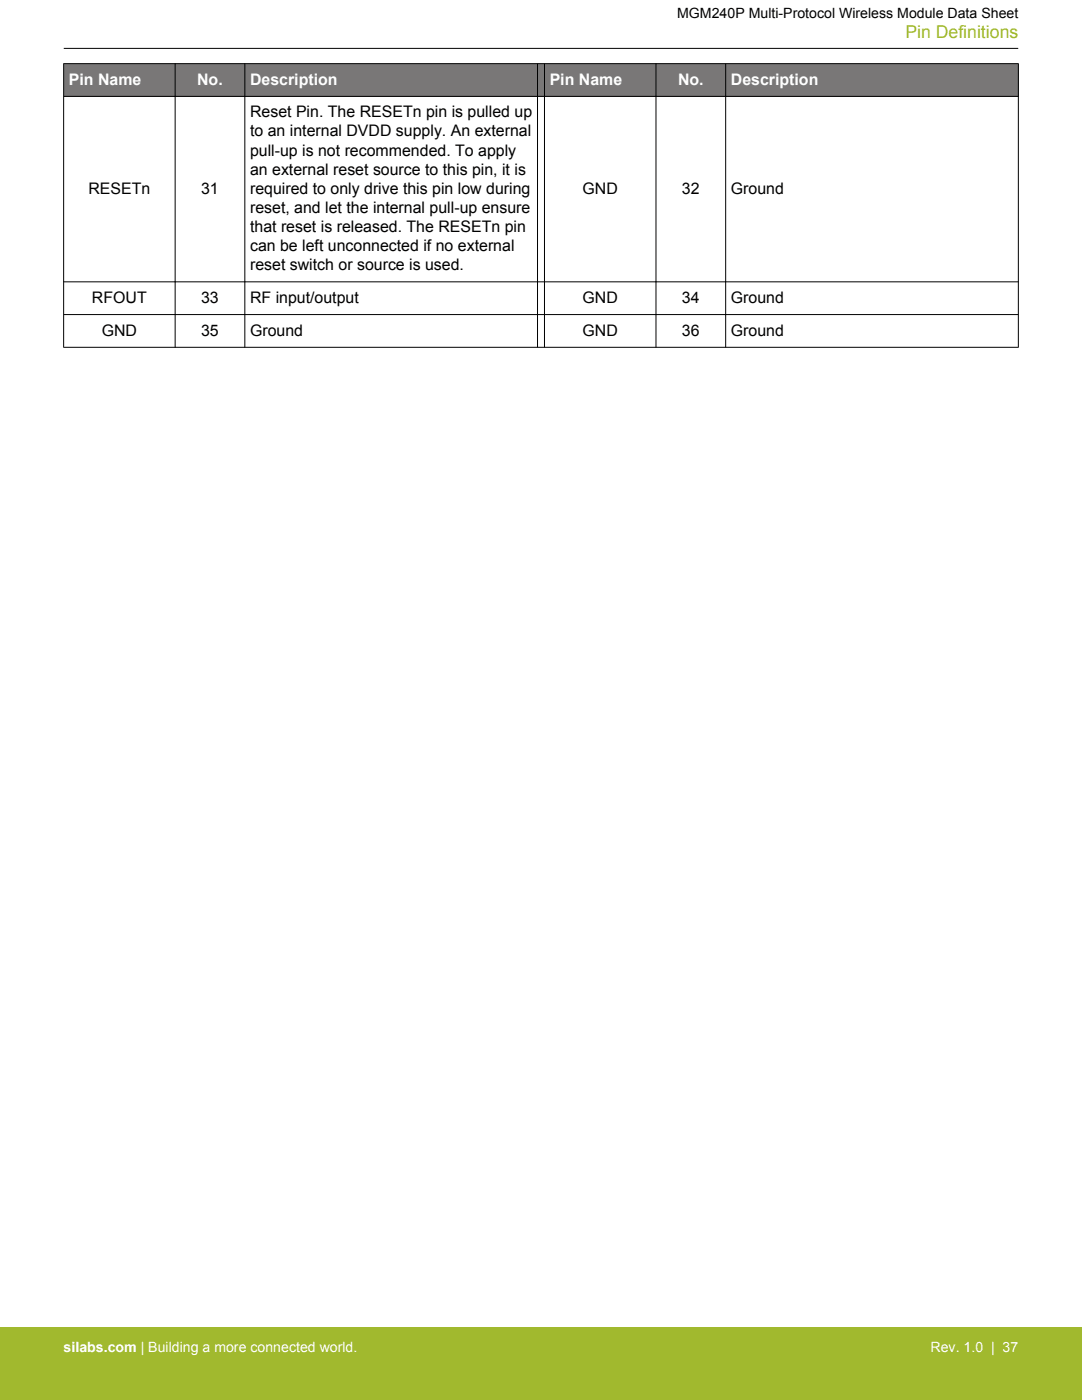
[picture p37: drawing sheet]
<svg xmlns="http://www.w3.org/2000/svg" width="216mm" height="279mm" viewBox="0 0 216 279" stroke-linecap="round" stroke-linejoin="round" font-family="sans-serif">
<defs><g id="words">
<text font-size="3.5" fill="#a1b92e" x="180.7" y="7.5">Pin Definitions</text>
<g font-size="3.2" fill="#fff">
<text x="13.7" y="16.9">Pin Name</text>
<text x="39.3" y="16.9">No.</text>
<text x="49.9" y="16.9">Description</text>
<text x="109.7" y="16.9">Pin Name</text>
<text x="135.3" y="16.9">No.</text>
<text x="145.8" y="16.9">Description</text>
</g>
<g font-size="3.2">
<text x="49.9" y="23.4">Reset Pin. The RESETn pin is pulled up</text>
<text x="49.9" y="27.2">to an internal DVDD supply. An external</text>
<text x="49.9" y="31">pull-up is not recommended. To apply</text>
<text x="49.9" y="34.8">an external reset source to this pin, it is</text>
<text x="17.6" y="38.7">RESETn</text>
<text x="40.1" y="38.7">31</text>
<text x="49.9" y="38.7">required to only drive this pin low during</text>
<text x="116.2" y="38.7">GND</text>
<text x="136.1" y="38.7">32</text>
<text x="145.8" y="38.7">Ground</text>
<text x="49.9" y="42.5">reset, and let the internal pull-up ensure</text>
<text x="49.9" y="46.3">that reset is released. The RESETn pin</text>
<text x="49.9" y="50.1">can be left unconnected if no external</text>
<text x="49.9" y="53.9">reset switch or source is used.</text>
<text x="18.4" y="60.4">RFOUT</text>
<text x="40.1" y="60.4">33</text>
<text x="49.9" y="60.4">RF input/output</text>
<text x="116.2" y="60.4">GND</text>
<text x="136.1" y="60.4">34</text>
<text x="145.8" y="60.4">Ground</text>
<text x="20.3" y="67">GND</text>
<text x="40.1" y="67">35</text>
<text x="49.9" y="67">Ground</text>
<text x="116.2" y="67">GND</text>
<text x="136.1" y="67">36</text>
<text x="145.8" y="67">Ground</text>
</g>
<text font-size="2.8" x="135.1" y="3.5">MGM240P Multi-Protocol Wireless Module Data Sheet</text>
<g font-size="2.8" fill="#fff">
<text x="12.7" y="269.9">silabs.com | Building a more connected world.</text>
<text x="185.7" y="269.9">Rev. 1.0 | 37</text>
</g>
</g></defs>
<g fill="#797777">
<path d="M12.7 12.7h190.5v6.5h-190.5z" fill-rule="evenodd"/>
<path d="M12.7 12.7h190.5v6.5h-190.5z" fill-rule="evenodd"/>
</g>
<g fill="none" stroke="#000" stroke-width=".2">
<path d="M12.7 19.2h190.5M12.7 12.7h190.5M12.7 12.7v56.7M12.7 9.7h190.5M34.9 12.7v56.7M48.9 12.7v56.7M107.3 12.7v56.7M108.6 12.7v56.7M130.9 12.7v56.7M144.8 12.7v56.7M203.2 12.7v56.7M12.7 56.2h190.5"/>
<path d="M12.7 62.8h190.5M12.7 69.3h190.5"/>
</g>
<path d="M0 264.9h215.9v14.5h-215.9z" fill="#a1b92e"/>
<use href="#words"/>
</svg>
